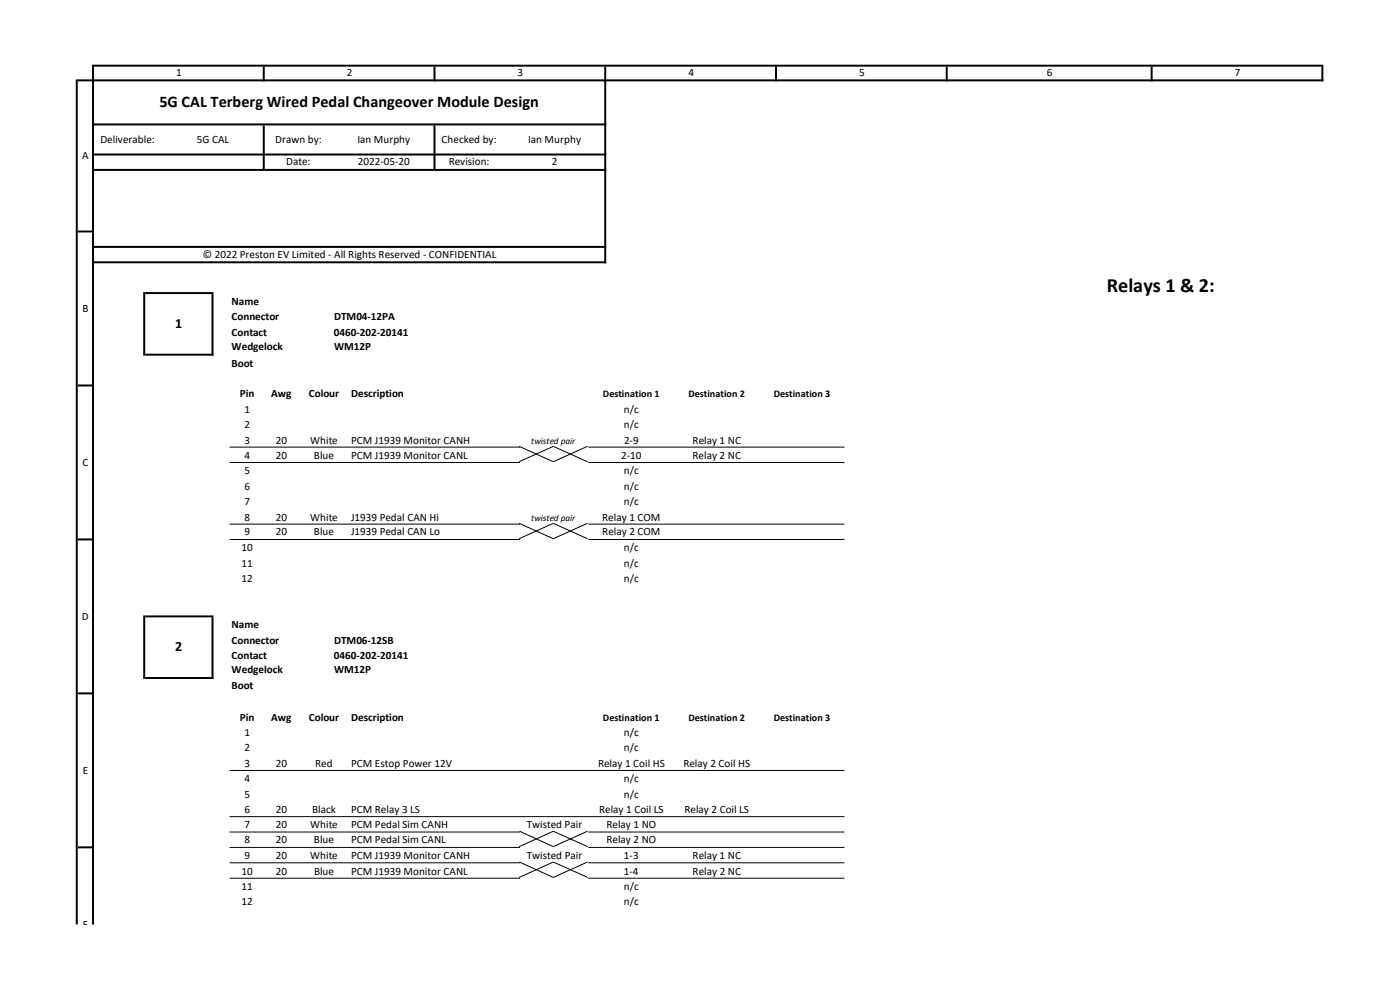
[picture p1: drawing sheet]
<svg xmlns="http://www.w3.org/2000/svg" width="420mm" height="297mm" viewBox="0 0 420 297" stroke-linecap="round" stroke-linejoin="round" font-family="sans-serif">
<defs><g id="words">
<text font-size="6.1" x="332" y="87.4">Relays 1 &amp; 2:</text>
<text font-size="4.9" x="47.8" y="32.2">5G CAL Terberg Wired Pedal Changeover Module Design</text>
<g font-size="4.2">
<text x="52.6" y="98.3">1</text>
<text x="52.6" y="195.2">2</text>
</g>
<g font-size="3.3">
<text x="52.8" y="22.7">1</text>
<text x="104.1" y="22.7">2</text>
<text x="155.3" y="22.7">3</text>
<text x="206.5" y="22.7">4</text>
<text x="257.7" y="22.7">5</text>
<text x="314.1" y="22.7">6</text>
<text x="370.4" y="22.7">7</text>
<text x="24.6" y="47.7">A</text>
<text x="30.1" y="42.8">Deliverable:</text>
<text x="59.1" y="42.8">5G CAL</text>
<text x="82.5" y="42.8">Drawn by:</text>
<text x="107.2" y="42.8">Ian Murphy</text>
<text x="132.5" y="42.8">Checked by:</text>
<text x="158.4" y="42.8">Ian Murphy</text>
<text x="85.9" y="49.6">Date:</text>
<text x="107.4" y="49.6">2022-05-20</text>
<text x="134.6" y="49.6">Revision:</text>
<text x="165.5" y="49.6">2</text>
<text x="60.9" y="77.3">© 2022 Preston EV Limited - All Rights Reserved - CONFIDENTIAL</text>
<text x="24.7" y="93.4">B</text>
<text x="69.5" y="91.4">Name</text>
<text x="69.5" y="96">Connector</text>
<text x="69.5" y="100.6">Contact</text>
<text x="100.2" y="100.6">0460-202-20141</text>
<text x="100.2" y="96">DTM04-12PA</text>
<text x="69.5" y="104.9">Wedgelock</text>
<text x="100.2" y="104.9">WM12P</text>
<text x="69.5" y="109.9">Boot</text>
<text x="72" y="119.1">Pin</text>
<text x="81.4" y="119.1">Awg</text>
<text x="92.7" y="119.1">Colour</text>
<text x="105.3" y="119.1">Description</text>
<text x="73.3" y="123.7">1</text>
<text x="187.2" y="123.7">n/c</text>
<text x="73.3" y="128.3">2</text>
<text x="187.2" y="128.3">n/c</text>
<text x="73.3" y="132.9">3</text>
<text x="73.3" y="137.5">4</text>
<text x="82.7" y="132.9">20</text>
<text x="82.7" y="137.5">20</text>
<text x="93.1" y="132.9">White</text>
<text x="94.2" y="137.5">Blue</text>
<text x="105.3" y="137.5">PCM J1939 Monitor CANL</text>
<text x="105.3" y="132.9">PCM J1939 Monitor CANH</text>
<text x="186.3" y="137.5">2-10</text>
<text x="187.2" y="132.9">2-9</text>
<text x="207.8" y="137.5">Relay 2 NC</text>
<text x="207.8" y="132.9">Relay 1 NC</text>
<text x="24.7" y="139.6">C</text>
<text x="73.3" y="142.2">5</text>
<text x="187.2" y="142.2">n/c</text>
<text x="73.3" y="146.8">6</text>
<text x="187.2" y="146.8">n/c</text>
<text x="73.3" y="151.4">7</text>
<text x="73.3" y="156">8</text>
<text x="82.7" y="156">20</text>
<text x="93.1" y="156">White</text>
<text x="105.3" y="156">J1939 Pedal CAN Hi</text>
<text x="180.7" y="156">Relay 1 COM</text>
<text x="187.2" y="151.4">n/c</text>
<text x="73.3" y="160.3">9</text>
<text x="82.7" y="160.3">20</text>
<text x="94.2" y="160.3">Blue</text>
<text x="105.3" y="160.3">J1939 Pedal CAN Lo</text>
<text x="180.7" y="160.3">Relay 2 COM</text>
<text x="72.5" y="165.2">10</text>
<text x="187.2" y="165.2">n/c</text>
<text x="72.5" y="169.8">11</text>
<text x="187.2" y="169.8">n/c</text>
<text x="72.5" y="174.5">12</text>
<text x="187.2" y="174.5">n/c</text>
<text x="24.6" y="185.7">D</text>
<text x="69.5" y="188.3">Name</text>
<text x="69.5" y="192.9">Connector</text>
<text x="69.5" y="197.5">Contact</text>
<text x="100.2" y="197.5">0460-202-20141</text>
<text x="100.2" y="192.9">DTM06-12SB</text>
<text x="69.5" y="201.8">Wedgelock</text>
<text x="100.2" y="201.8">WM12P</text>
<text x="69.5" y="206.5">Boot</text>
<text x="72" y="216">Pin</text>
<text x="81.4" y="216">Awg</text>
<text x="92.7" y="216">Colour</text>
<text x="105.3" y="216">Description</text>
<text x="73.3" y="220.6">1</text>
<text x="187.2" y="220.6">n/c</text>
<text x="73.3" y="225.2">2</text>
<text x="187.2" y="225.2">n/c</text>
<text x="24.8" y="231.9">E</text>
<text x="73.3" y="229.8">3</text>
<text x="82.7" y="229.8">20</text>
<text x="94.6" y="229.8">Red</text>
<text x="105.3" y="229.8">PCM Estop Power 12V</text>
<text x="179.4" y="229.8">Relay 1 Coil HS</text>
<text x="205" y="229.8">Relay 2 Coil HS</text>
<text x="73.3" y="239.1">5</text>
<text x="73.3" y="234.4">4</text>
<text x="187.2" y="239.1">n/c</text>
<text x="187.2" y="234.4">n/c</text>
<text x="73.3" y="243.7">6</text>
<text x="82.7" y="243.7">20</text>
<text x="93.6" y="243.7">Black</text>
<text x="105.3" y="243.7">PCM Relay 3 LS</text>
<text x="179.7" y="243.7">Relay 1 Coil LS</text>
<text x="205.4" y="243.7">Relay 2 Coil LS</text>
<text x="73.3" y="248.3">7</text>
<text x="82.7" y="248.3">20</text>
<text x="93.1" y="248.3">White</text>
<text x="105.3" y="248.3">PCM Pedal Sim CANH</text>
<text x="158" y="248.3">Twisted Pair</text>
<text x="182" y="248.3">Relay 1 NO</text>
<text x="73.3" y="257.5">9</text>
<text x="73.3" y="252.6">8</text>
<text x="82.7" y="257.5">20</text>
<text x="82.7" y="252.6">20</text>
<text x="93.1" y="257.5">White</text>
<text x="94.2" y="252.6">Blue</text>
<text x="105.3" y="252.6">PCM Pedal Sim CANL</text>
<text x="105.3" y="257.5">PCM J1939 Monitor CANH</text>
<text x="158" y="257.5">Twisted Pair</text>
<text x="182" y="252.6">Relay 2 NO</text>
<text x="187.2" y="257.5">1-3</text>
<text x="207.8" y="257.5">Relay 1 NC</text>
<text x="72.5" y="262.1">10</text>
<text x="82.7" y="262.1">20</text>
<text x="94.2" y="262.1">Blue</text>
<text x="105.3" y="262.1">PCM J1939 Monitor CANL</text>
<text x="187.2" y="262.1">1-4</text>
<text x="207.8" y="262.1">Relay 2 NC</text>
<text x="72.5" y="266.7">11</text>
<text x="187.2" y="266.7">n/c</text>
<text x="72.5" y="271.4">12</text>
<text x="187.2" y="271.4">n/c</text>
<text x="24.8" y="278">F</text>
</g>
<g font-size="3">
<text x="180.9" y="119.1">Destination 1</text>
<text x="206.5" y="119.1">Destination 2</text>
<text x="232.1" y="119.1">Destination 3</text>
<text x="180.9" y="216">Destination 1</text>
<text x="206.5" y="216">Destination 2</text>
<text x="232.1" y="216">Destination 3</text>
</g>
<g font-size="2.8">
<text x="159.4" y="132.9">twisted pair</text>
<text x="159.4" y="156">twisted pair</text>
</g>
</g></defs>
<g fill="#000">
<path d="M27.6 19.4h.6v257.7h-.6zM78.8 37.6h.6v13.6h-.6zM130 37.6h.6v13.6h-.6zM181.3 20h.6v58.9h-.6zM232.5 20h.6v4.4h-.6zM283.7 20h.6v4.4h-.6zM345.2 20h.6v4.4h-.6zM396.4 20h.6v4.4h-.6zM22.7 23.8h.6v253.3h-.6zM43 184.4h.6v19.1h-.6zM63.5 185h.6v18.5h-.6z" fill-rule="evenodd"/>
<path d="M28.2 19.4h368.8v.6h-368.8zM23.3 23.8h373.7v.6h-373.7zM28.2 37h153.7v.6h-153.7zM28.2 46h153.7v.6h-153.7zM28.2 50.6h153.7v.6h-153.7zM23.3 69.1h4.9v.6h-4.9zM28.2 73.7h153.7v.6h-153.7zM28.2 78.3h153.7v.6h-153.7zM43.6 87.5h20.5v.6h-20.5zM43.6 106h20.5v.6h-20.5zM23.3 115.2h4.9v.6h-4.9zM176.4 133.9h76.9v.3h-76.9zM176.4 138.5h76.9v.3h-76.9zM176.4 156.9h76.9v.3h-76.9zM176.4 161.5h76.9v.3h-76.9zM43.6 184.4h20.5v.6h-20.5zM43.6 202.9h20.5v.6h-20.5zM23.3 207.5h4.9v.6h-4.9zM68.9 230.8h184.4v.3h-184.4zM68.9 244.6h184.4v.3h-184.4zM176.4 249.2h76.9v.3h-76.9zM176.4 253.8h76.9v.3h-76.9zM176.4 258.4h76.9v.3h-76.9zM176.4 263.1h76.9v.3h-76.9z" fill-rule="evenodd"/>
<path d="M78.8 20h.6v4.4h-.6zM130 20h.6v4.4h-.6zM68.9 133.9h87.1v.3h-87.1zM68.9 138.5h87.1v.3h-87.1zM68.9 156.9h87.1v.3h-87.1zM23.3 161.4h4.9v.6h-4.9zM68.9 161.5h87.1v.3h-87.1zM43 87.5h.6v19.1h-.6zM63.5 88.1h.6v18.5h-.6zM68.9 249.2h87.1v.3h-87.1zM23.3 253.7h4.9v.6h-4.9zM68.9 253.8h87.1v.3h-87.1zM68.9 258.4h87.1v.3h-87.1zM68.9 263.1h87.1v.3h-87.1z" fill-rule="evenodd"/>
</g>
<path d="M155.7 133.8l10.3 4.6 10.2-4.6M155.7 138.4l10.3-4.6 10.2 4.6M155.7 156.8l10.3 4.7 10.2-4.7M155.7 161.5l10.3-4.7 10.2 4.7M155.7 253.7l10.3-4.6 10.3 4.6M155.8 258.4l10.2 4.6 10.2-4.6M155.9 249.1l10.1 4.6 10.2-4.6M155.7 263l10.3-4.6 10.3 4.6" fill="none" stroke="#000" stroke-width=".3"/>
<use href="#words"/>
</svg>
